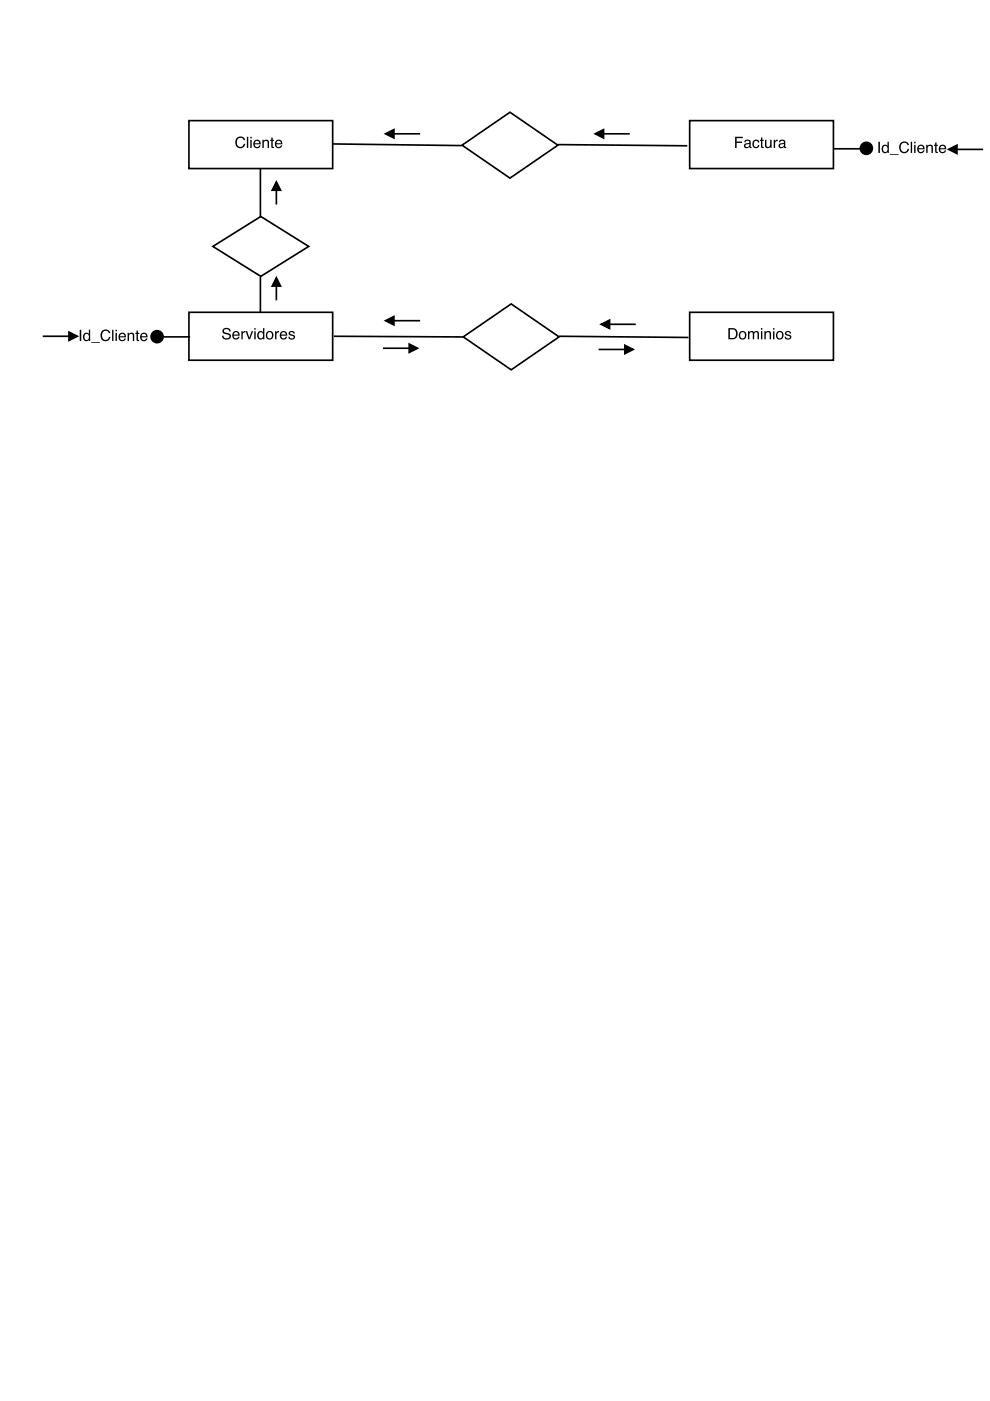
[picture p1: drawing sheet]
<svg xmlns="http://www.w3.org/2000/svg" width="210mm" height="297mm" viewBox="0 0 210 297" stroke-linecap="round" stroke-linejoin="round" font-family="sans-serif">
<g fill="none" stroke="#000" stroke-width=".35">
<path d="M40.1 25.6h30.4v10.1h-30.4zM55.2 35.8v10.2M58.6 38.6l.9 1.7h-1.8zM70.4 30.5l27.5 .4M81.7 28.4l1.8-.9v1.8zM83.5 28.4h5.6M98 30.8l10.1-7 10.2 7-10.2 7zM118.3 30.7l27.4 .2M126.2 28.4l1.8-.9v1.8zM128 28.4h5.5M146.2 25.6h30.5v10.1h-30.5zM176.7 31.5h5.8"/>
<path d="M201.1 31.7l1.8-.9v1.8zM202.9 31.7h5.6M45.1 52.2l10.2-6.3 10.2 6.3-10.2 6.4zM55.2 58.7v7.4M58.6 58.9l.9 1.8h-1.8zM58.6 40.3v3.1M9.1 71.3h5.5M14.6 70.4l1.8 .9-1.8 .9zM34.5 71.4h5.8M40.1 66.2h30.4v10.2h-30.4zM58.6 60.7v3M70.8 71.3l27.4 .1"/>
<path d="M81.2 73.8h5.6M81.7 68l1.8-.9v1.8zM83.5 68h5.6M86.8 72.9l1.7 .9-1.7 .9zM98.2 71.4l10.2-7 10.1 7-10.1 7zM118.5 71.3l27.5 .3M126.9 74.1h5.6M127.5 68.8l1.7-.9v1.7zM129.2 68.8h5.6M132.5 73.2l1.8 .9-1.8 .9zM146.2 66.2h30.5v10.2h-30.5z"/>
<circle cx="183.7" cy="31.4" r="1.27"/>
<circle cx="33.3" cy="71.4" r="1.27"/>
</g>
<g fill="#000">
<path d="M58.6 38.6l.9 1.7h-1.8zM81.7 28.4l1.8-.9v1.8zM126.2 28.4l1.8-.9v1.8zM201.1 31.7l1.8-.9v1.8zM58.6 58.9l.9 1.8h-1.8zM14.6 70.4l1.8 .9-1.8 .9zM81.7 68l1.8-.9v1.8zM86.8 72.9l1.7 .9-1.7 .9zM127.5 68.8l1.7-.9v1.7zM132.5 73.2l1.8 .9-1.8 .9z"/>
<path d="M50.2 29.3a1.03 1.03 0 0 1 1-.4 1.03 1.03 0 0 1 .8 .8h-.3a.76 .76 0 0 0-1-.4 .76 .76 0 0 0-.5 .9 .75 .75 0 0 0 .6 .9 .75 .75 0 0 0 .9-.6h.3a1.1 1.1 0 0 1-1.4 .9 1.1 1.1 0 0 1-.7-1.6zM52.3 29h.3v2.4h-.3zM53.1 29.7h.3v1.7h-.3zM53.1 29h.3v.3h-.3zM53.9 29.9a.79 .79 0 0 1 1-.2 .79 .79 0 0 1 .4 .9h-1.3a.49 .49 0 0 0 .4 .6 .49 .49 0 0 0 .6-.4h.3a.84 .84 0 0 1-1.2 .5 .84 .84 0 0 1-.3-1.2zM54.2 30l-.2 .4h1l-.3-.5zM55.6 29.6h.3v.3a.61 .61 0 0 1 .7-.3 .61 .61 0 0 1 .4 .7v1.1h-.3v-1.1a.43 .43 0 0 0-.5-.4 .43 .43 0 0 0-.3 .6v.9h-.3zM57.5 29.2h.3v.4h.3v.3h-.3v1.1l.3 .1v.3a.41 .41 0 0 1-.6-.4v-1.1h-.2v-.3h.2zM58.5 29.9a.79 .79 0 0 1 1-.2 .79 .79 0 0 1 .4 .9h-1.3a.49 .49 0 0 0 .4 .6 .49 .49 0 0 0 .6-.4h.2a.84 .84 0 0 1-1.2 .5 .84 .84 0 0 1-.2-1.2zM58.7 30l-.1 .4h1l-.4-.5z"/>
<path d="M155.9 29h1.6v.3h-1.3v.7h1.1v.3h-1.1v1.1h-.3zM158.1 30.8a.41 .41 0 0 0 .5 .3 .41 .41 0 0 0 .2-.6zM157.9 29.8a.75 .75 0 0 1 1.3 .3v1l.2 .1v.2h-.2a.48 .48 0 0 0-.7 0 .53 .53 0 0 1-.8-.4 .53 .53 0 0 1 .6-.6l.6-.2a.39 .39 0 0 0-.4-.4 .39 .39 0 0 0-.4 .4h-.3zM159.7 29.8a.71 .71 0 0 1 .8-.2 .71 .71 0 0 1 .5 .6h-.3a.48 .48 0 0 0-.6-.3 .48 .48 0 0 0-.3 .7 .46 .46 0 0 0 .4 .6 .46 .46 0 0 0 .5-.4h.3a.78 .78 0 0 1-1 .6 .78 .78 0 0 1-.5-1.1zM161.3 29.2h.3v.4h.3v.3h-.3v1.1l.3 .1v.3a.41 .41 0 0 1-.6-.4v-1.1h-.2v-.3h.2zM162.2 29.6h.3v1.2a.44 .44 0 0 0 .6 .3 .44 .44 0 0 0 .2-.6v-.9h.3v1.8h-.3v-.3a.6 .6 0 0 1-.7 .3 .6 .6 0 0 1-.4-.6zM164 29.6h.3v.3l.3-.3h.3v.3a.46 .46 0 0 0-.6 .5v1h-.3zM165.4 30.8a.41 .41 0 0 0 .5 .3 .41 .41 0 0 0 .2-.6zM165.2 29.8a.75 .75 0 0 1 1.3 .3v1l.2 .1v.2h-.2a.48 .48 0 0 0-.7 0 .53 .53 0 0 1-.7-.4 .53 .53 0 0 1 .5-.6l.6-.2a.39 .39 0 0 0-.4-.4 .39 .39 0 0 0-.4 .4h-.3z"/>
<path d="M186.2 30.1h.4v2.3h-.4zM187.4 31.1a.6 .6 0 0 0-.1 .8 .6 .6 0 0 0 .8 .2 .6 .6 0 0 0 .1-.8 .6 .6 0 0 0-.8-.2zM187.3 30.8l.5-.1 .4 .2v-.8h.3v2.3h-.3v-.2a.79 .79 0 0 1-1.1 .1 .79 .79 0 0 1-.1-1.2zM188.7 32.7h1.8v.1h-1.8zM190.9 30.4a1.03 1.03 0 0 1 1-.4 1.03 1.03 0 0 1 .8 .8h-.3a.76 .76 0 0 0-1-.5 .76 .76 0 0 0-.4 1 .75 .75 0 0 0 .6 .9 .75 .75 0 0 0 .8-.6h.3a1.1 1.1 0 0 1-1.4 .8 1.1 1.1 0 0 1-.6-1.5zM193.1 30.1h.3v2.3h-.3zM193.8 30.7h.3v1.7h-.3zM193.8 30.1h.3v.3h-.3zM194.7 30.9a.79 .79 0 0 1 .9-.1 .79 .79 0 0 1 .4 .9h-1.2a.49 .49 0 0 0 .3 .5 .49 .49 0 0 0 .6-.3h.3a.84 .84 0 0 1-1.2 .5 .84 .84 0 0 1-.2-1.3zM194.9 31.1l-.1 .3h.9l-.3-.5zM196.4 30.7h.3v.2a.61 .61 0 0 1 .7-.2 .61 .61 0 0 1 .4 .6v1.1h-.3v-1.1a.43 .43 0 0 0-.5-.4 .43 .43 0 0 0-.3 .6v.9h-.3zM198.3 30.2h.3v.5h.2v.2h-.2v1.2l.2 .1v.2a.41 .41 0 0 1-.5-.3v-1.2h-.3v-.2h.3zM199.3 30.9a.79 .79 0 0 1 .9-.1 .79 .79 0 0 1 .4 .9h-1.2a.49 .49 0 0 0 .3 .5 .49 .49 0 0 0 .6-.3h.3a.84 .84 0 0 1-1.2 .5 .84 .84 0 0 1-.3-1.3zM199.5 31.1l-.1 .3h.9l-.3-.5z"/>
<path d="M16.9 69.9h.3v2.4h-.3zM18 71a.6 .6 0 0 0-.1 .8 .6 .6 0 0 0 .8 .1 .6 .6 0 0 0 .1-.8 .6 .6 0 0 0-.8-.1zM17.9 70.7l.6-.1 .3 .2v-.9h.3v2.4h-.2v-.2a.79 .79 0 0 1-1.2 0 .79 .79 0 0 1 0-1.1zM19.3 72.5h1.9v.2h-1.9zM21.6 70.2a1.03 1.03 0 0 1 1-.3 1.03 1.03 0 0 1 .8 .7h-.3a.76 .76 0 0 0-1-.4 .76 .76 0 0 0-.5 .9 .75 .75 0 0 0 .6 1 .75 .75 0 0 0 .9-.7h.3a1.1 1.1 0 0 1-1.4 .9 1.1 1.1 0 0 1-.7-1.5zM23.8 69.9h.3v2.4h-.3zM24.5 70.6h.3v1.7h-.3zM24.5 69.9h.3v.4h-.3zM25.3 70.8a.79 .79 0 0 1 1-.2 .79 .79 0 0 1 .4 .9h-1.3a.49 .49 0 0 0 .4 .6 .49 .49 0 0 0 .6-.4h.3a.84 .84 0 0 1-1.2 .6 .84 .84 0 0 1-.3-1.3zM25.6 70.9l-.2 .4h1l-.3-.5zM27.1 70.6h.2v.2a.61 .61 0 0 1 .7-.2 .61 .61 0 0 1 .5 .6v1.1h-.3v-1.1a.43 .43 0 0 0-.6-.4 .43 .43 0 0 0-.3 .6v.9h-.2zM28.9 70.1h.3v.5h.3v.2h-.3v1.1l.3 .2v.2a.41 .41 0 0 1-.6-.4v-1.1h-.2v-.2h.2zM29.9 70.8a.79 .79 0 0 1 1-.2 .79 .79 0 0 1 .4 .9h-1.3a.49 .49 0 0 0 .4 .6 .49 .49 0 0 0 .6-.4h.3a.84 .84 0 0 1-1.2 .6 .84 .84 0 0 1-.3-1.3zM30.2 70.9l-.2 .4h1l-.3-.5z"/>
<path d="M47.4 69.7a.93 .93 0 0 1 1.5 .6h-.3a.55 .55 0 0 0-.6-.5 .55 .55 0 0 0-.5 .5l.2 .2a1.03 1.03 0 0 1 1.2 1 1 1 0 0 1-1 .5 1 1 0 0 1-.8-.8h.3a.62 .62 0 0 0 .6 .5 .62 .62 0 0 0 .6-.5l-.2-.2a.98 .98 0 0 1-1.2-1zM49.5 70.4a.79 .79 0 0 1 .9-.1 .79 .79 0 0 1 .4 .9h-1.3a.49 .49 0 0 0 .4 .5 .49 .49 0 0 0 .6-.3h.3a.84 .84 0 0 1-1.2 .5 .84 .84 0 0 1-.3-1.3zM49.7 70.6l-.1 .3h.9l-.3-.5zM51.2 70.2h.2v.3l.4-.3h.2v.3a.46 .46 0 0 0-.5 .4v1h-.3zM52.1 70.2h.3l.5 1.4 .4-1.4h.4l-.7 1.7h-.3zM53.9 70.2h.3v1.7h-.3zM53.9 69.6h.3v.3h-.3zM55 70.6a.6 .6 0 0 0-.1 .8 .6 .6 0 0 0 .8 .2 .6 .6 0 0 0 .1-.8 .6 .6 0 0 0-.8-.2zM54.9 70.3l.5-.1 .4 .2v-.8h.3v2.3h-.3v-.2a.79 .79 0 0 1-1.1 .1 .79 .79 0 0 1-.1-1.1zM56.9 70.5a.62 .62 0 0 0-.2 .9 .62 .62 0 0 0 .9 .1 .63 .63 0 0 0 .1-.8 .63 .63 0 0 0-.8-.2zM56.6 70.4a.85 .85 0 0 1 1.2 .1 .85 .85 0 0 1-.2 1.2 .85 .85 0 0 1-1.1-.1l-.1-.8zM58.3 70.2h.3v.3l.3-.3h.3v.3a.46 .46 0 0 0-.6 .4v1h-.3zM59.5 70.4a.79 .79 0 0 1 1-.1 .79 .79 0 0 1 .4 .9h-1.3a.49 .49 0 0 0 .4 .5 .49 .49 0 0 0 .6-.3h.3a.84 .84 0 0 1-1.2 .5 .84 .84 0 0 1-.3-1.3zM59.8 70.6l-.2 .3h1l-.3-.5zM61.4 70.3a.7 .7 0 0 1 1.1 .4h-.3a.36 .36 0 0 0-.3-.3 .36 .36 0 0 0-.4 .3l.1 .1a.7 .7 0 0 1 .7 .3 .7 .7 0 0 1 .1 .7 .75 .75 0 0 1-1.3-.4h.3a.42 .42 0 0 0 .4 .4 .42 .42 0 0 0 .5-.4l-.1-.1a.78 .78 0 0 1-.9-.9z"/>
<path d="M154.8 69.8v1.9h.5a.93 .93 0 0 0 .8-.9 .93 .93 0 0 0-.8-1zM154.4 69.6h1a1.2 1.2 0 0 1 1 1.2 1.2 1.2 0 0 1-1 1.1h-1zM157.2 70.5a.62 .62 0 0 0-.2 .9 .62 .62 0 0 0 .8 .1 .63 .63 0 0 0 .1-.8 .63 .63 0 0 0-.7-.2zM156.9 70.4a.85 .85 0 0 1 1.2 .1 .85 .85 0 0 1-.2 1.2 .85 .85 0 0 1-1.2-.1v-.8zM158.6 70.2h.3v.3a.56 .56 0 0 1 1-.1 .57 .57 0 0 1 .6-.2 .57 .57 0 0 1 .4 .6v1.1h-.3v-1.3l-.3-.2-.4 .3v1.2h-.3v-1.1a.39 .39 0 0 0-.5-.4 .39 .39 0 0 0-.2 .6v.9h-.3zM161.3 70.2h.3v1.7h-.3zM161.3 69.6h.3v.3h-.3zM162.1 70.2h.2v.3a.61 .61 0 0 1 .8-.3 .61 .61 0 0 1 .4 .6v1.1h-.3v-1a.43 .43 0 0 0-.5-.4 .43 .43 0 0 0-.3 .5v.9h-.3zM163.9 70.2h.3v1.7h-.3zM163.9 69.6h.3v.3h-.3zM165 70.5a.62 .62 0 0 0-.2 .9 .62 .62 0 0 0 .9 .1 .63 .63 0 0 0 .1-.8 .63 .63 0 0 0-.8-.2zM164.7 70.4a.85 .85 0 0 1 1.2 .1 .85 .85 0 0 1-.1 1.2 .85 .85 0 0 1-1.2-.1l-.1-.8zM166.6 70.3a.7 .7 0 0 1 1.1 .4h-.2a.36 .36 0 0 0-.4-.3 .36 .36 0 0 0-.4 .3l.1 .1a.7 .7 0 0 1 .7 .3 .7 .7 0 0 1 .1 .7 .75 .75 0 0 1-1.2-.4h.2a.42 .42 0 0 0 .5 .4 .42 .42 0 0 0 .4-.4l-.1-.1a.78 .78 0 0 1-.9-.9z"/>
<circle cx="183.7" cy="31.4" r="1.27"/>
<circle cx="33.3" cy="71.4" r="1.27"/>
</g>
</svg>
